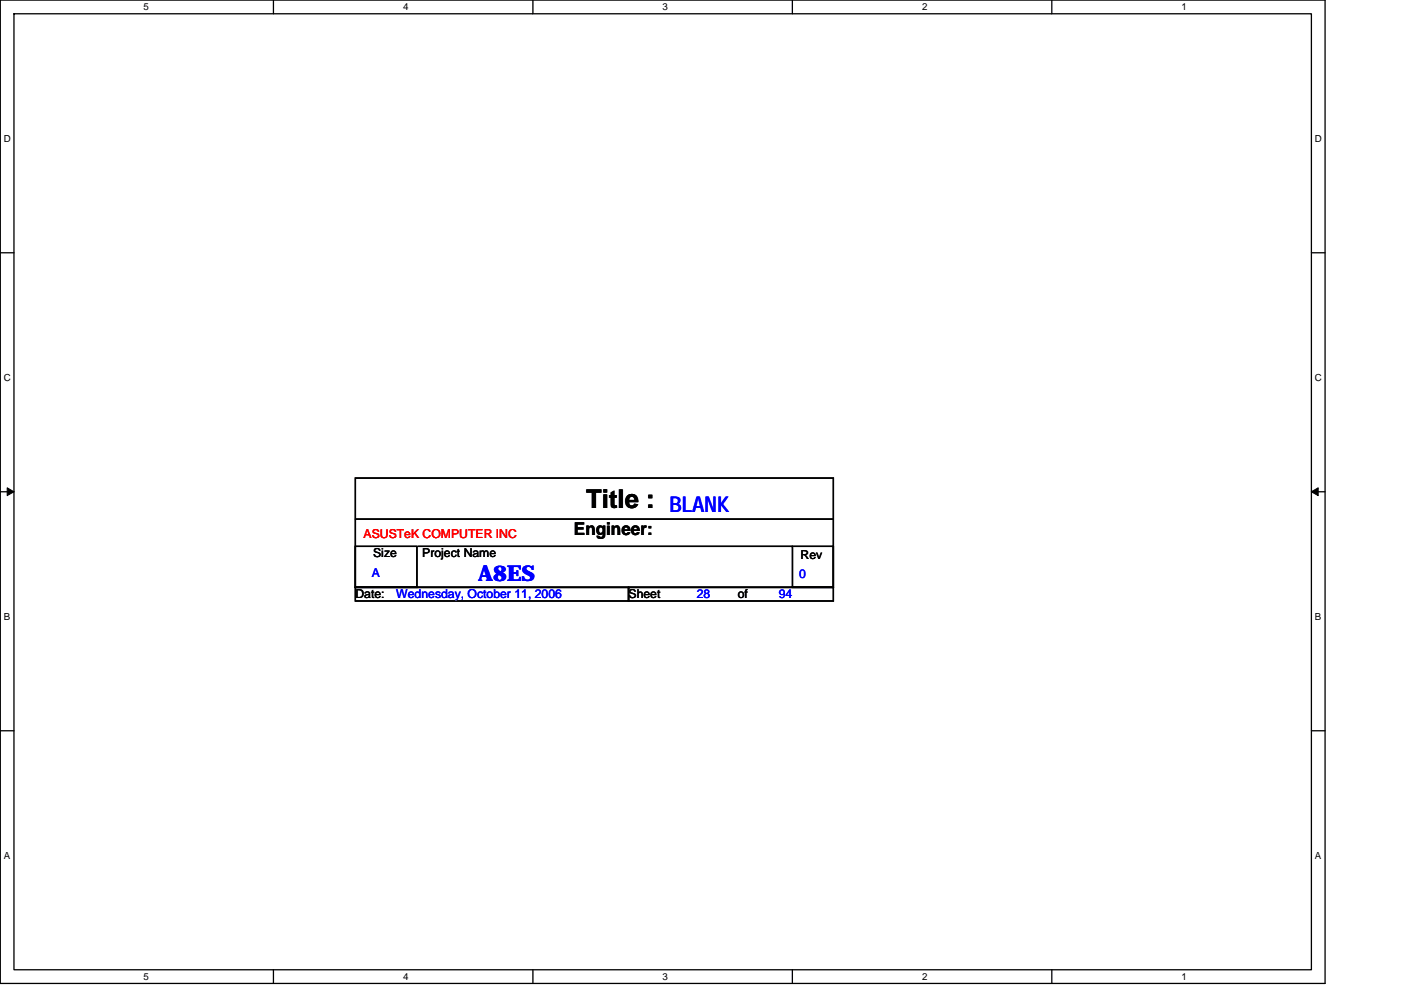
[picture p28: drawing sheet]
<svg xmlns="http://www.w3.org/2000/svg" width="297mm" height="210mm" viewBox="0 0 297 210" stroke-linecap="round" stroke-linejoin="round" font-family="sans-serif">
<defs><g id="words">
<text font-size="5.5" x="124.3" y="107.8">Title :</text>
<g font-size="4.6" fill="#00f">
<text x="141.9" y="108.5">BLANK</text>
<text x="101.4" y="123.1">A8ES</text>
</g>
<text font-size="3.7" x="121.7" y="113.5">Engineer:</text>
<text font-size="2.6" fill="#f00" x="77.1" y="114.1">ASUSTeK COMPUTER INC</text>
<g font-size="2.6">
<text x="79.1" y="118.2">Size</text>
<text x="89.5" y="118.2">Project Name</text>
<text x="169.8" y="118.5">Rev</text>
<text x="75.3" y="126.9">Date:</text>
<text x="133.3" y="126.9">Sheet</text>
<text x="156.4" y="126.9">of</text>
</g>
<g font-size="2.6" fill="#00f">
<text x="78.8" y="122.2">A</text>
<text x="169.5" y="122.5">0</text>
<text x="84" y="126.9">Wednesday, October 11, 2006</text>
<text x="147.7" y="126.9">28</text>
<text x="165.1" y="126.9">94</text>
</g>
<g font-size="2.1">
<text x="30.5" y="2.2">5</text>
<text x="85.5" y="2.2">4</text>
<text x="140.5" y="2.2">3</text>
<text x="195.5" y="2.2">2</text>
<text x="250.5" y="2.2">1</text>
<text x=".8" y="30.1">D</text>
<text x="278.8" y="30.1">D</text>
<text x=".8" y="80.8">C</text>
<text x="278.8" y="80.8">C</text>
<text x=".8" y="131.4">B</text>
<text x="278.8" y="131.4">B</text>
<text x=".8" y="182.1">A</text>
<text x="278.8" y="182.1">A</text>
<text x="30.5" y="207.8">5</text>
<text x="85.5" y="207.8">4</text>
<text x="140.5" y="207.8">3</text>
<text x="195.5" y="207.8">2</text>
<text x="250.5" y="207.8">1</text>
</g>
</g></defs>
<path d="M.1 0h280.8v208.5h-280.8zM3 2.9h275v202.7h-275z" fill="none" stroke="#000" stroke-width=".28"/>
<g fill="#fff">
<path d="M30.5 .3h1.1v2.3h-1.1z"/>
<path d="M30.5 205.9h1.1v2.3h-1.1z"/>
</g>
<path d="M58 0v2.9M58 205.6v2.9" fill="none" stroke="#000" stroke-width=".28"/>
<g fill="#fff">
<path d="M85.5 .3h1.1v2.3h-1.1z"/>
<path d="M85.5 205.9h1.1v2.3h-1.1z"/>
</g>
<path d="M113 0v2.9M113 205.6v2.9" fill="none" stroke="#000" stroke-width=".28"/>
<g fill="#fff">
<path d="M140.5 .3h1.1v2.3h-1.1z"/>
<path d="M140.5 205.9h1.1v2.3h-1.1z"/>
</g>
<path d="M168 0v2.9M168 205.6v2.9" fill="none" stroke="#000" stroke-width=".28"/>
<g fill="#fff">
<path d="M195.5 .3h1.2v2.3h-1.2z"/>
<path d="M195.5 205.9h1.2v2.3h-1.2z"/>
</g>
<path d="M223 0v2.9M223 205.6v2.9" fill="none" stroke="#000" stroke-width=".28"/>
<g fill="#fff">
<path d="M250.5 .3h1.2v2.3h-1.2z"/>
<path d="M250.5 205.9h1.2v2.3h-1.2z"/>
<path d="M.8 28.3h1.5v2.3h-1.5z"/>
<path d="M278.8 28.3h1.5v2.3h-1.5z"/>
<path d="M.8 78.9h1.5v2.3h-1.5z"/>
<path d="M278.8 78.9h1.5v2.3h-1.5z"/>
</g>
<path d="M.1 53.6h2.9M278 53.6h2.9" fill="none" stroke="#000" stroke-width=".28"/>
<g fill="#fff">
<path d="M.8 129.6h1.4v2.3h-1.4z"/>
<path d="M278.8 129.6h1.4v2.3h-1.4z"/>
</g>
<path d="M.1 104.3h2.9M278 104.3h2.9" fill="none" stroke="#000" stroke-width=".28"/>
<path d="M1.5 103.4l1.5 .9-1.5 .8zM278 104.3l1.5-.9v1.7z" fill="#000" stroke="#000" stroke-width=".21"/>
<g fill="#fff">
<path d="M.8 180.3h1.4v2.3h-1.4z"/>
<path d="M278.8 180.3h1.4v2.3h-1.4z"/>
</g>
<path d="M75.3 101.4h101.4v23.1h-101.4zM75.4 115.8h13v8.7h-13zM75.4 110.1h101.3M88.7 115.8h79.3M168 115.8h8.7v8.7h-8.7zM75.4 124.5h57.9v2.9h-57.9zM133.3 124.5h43.4v2.9h-43.4zM.1 154.9h2.9M278 154.9h2.9" fill="none" stroke="#000" stroke-width=".28"/>
<use href="#words"/>
</svg>
